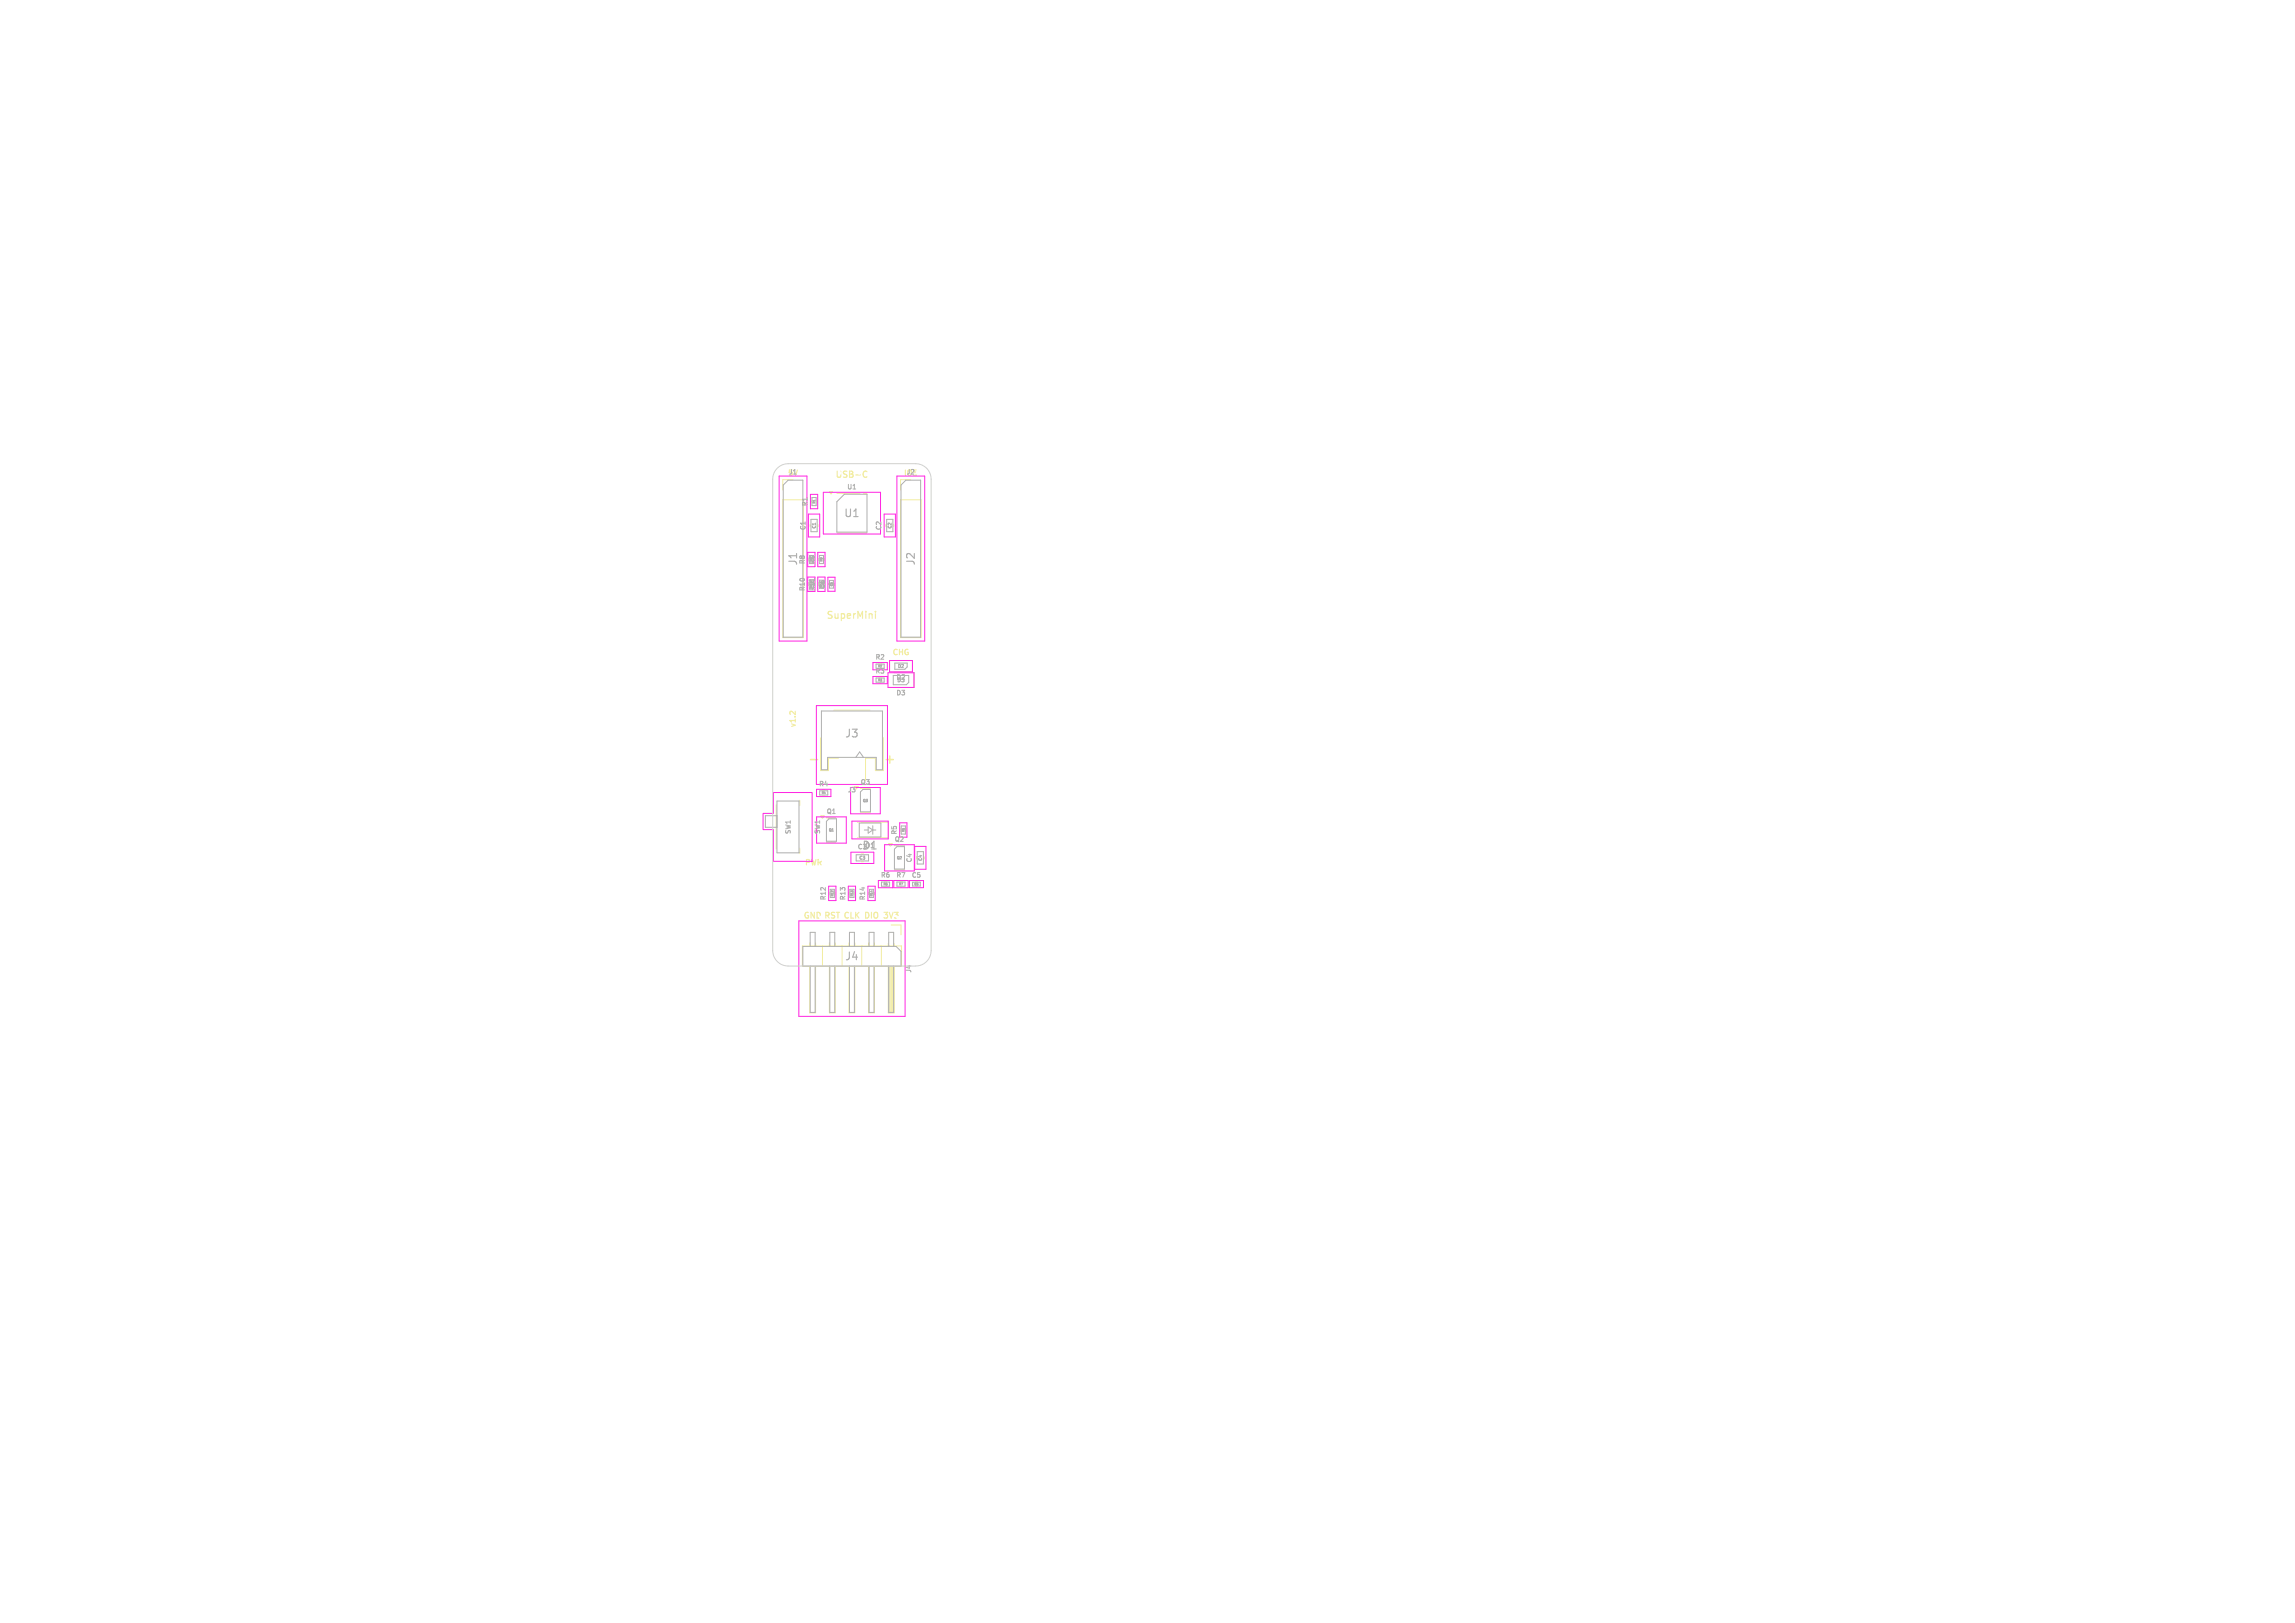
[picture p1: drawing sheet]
<svg xmlns="http://www.w3.org/2000/svg" width="297mm" height="210mm" viewBox="0 0 297 210" stroke-linecap="round" stroke-linejoin="round" font-family="sans-serif">
<defs><g id="words">
<text font-size="1.7" fill="#f2eda1" x="114.2" y="99.1">+</text>
<g font-size="1.4" fill="#afafaf">
<text x="109.1" y="67.1">U1</text>
<text x="103.4" y="73.3" transform="rotate(-90 103.4 73.3)">J1</text>
<text x="118.6" y="73.3" transform="rotate(-90 118.6 73.3)">J2</text>
<text x="109.3" y="95.6">J3</text>
<text x="111.5" y="110.1">D1</text>
<text x="109.3" y="124.5">J4</text>
</g>
<text font-size="1.3" fill="#f2eda1" x="106.9" y="80.3">SuperMini</text>
<text font-size="1.1" fill="#fff" x="108" y="62">USB-C</text>
<g font-size="1" fill="#f2eda1">
<text x="116.8" y="61.8">IO5</text>
<text x="115.4" y="85">CHG</text>
<text x="103.2" y="94.3" transform="rotate(-90 103.2 94.3)">v1.2</text>
<text x="104" y="112.2">PWR</text>
</g>
<text font-size="1" fill="#fff" x="103.9" y="119.1">GND RST CLK DIO 3V3</text>
<g font-size=".8" fill="#afafaf">
<text x="102" y="61.5">J1</text>
<text x="104.6" y="65.6" transform="rotate(-90 104.6 65.6)">R1</text>
<text x="109.6" y="63.4">U1</text>
<text x="117.3" y="61.5">J2</text>
<text x="104.4" y="68.7" transform="rotate(-90 104.4 68.7)">C1</text>
<text x="114.2" y="68.7" transform="rotate(-90 114.2 68.7)">C2</text>
<text x="104.3" y="76.6" transform="rotate(-90 104.3 76.6)">R10</text>
<text x="104.3" y="73.1" transform="rotate(-90 104.3 73.1)">R8</text>
<text x="105.6" y="76.6" transform="rotate(-90 105.6 76.6)">R11</text>
<text x="105.6" y="73.1" transform="rotate(-90 105.6 73.1)">R9</text>
<text x="106.9" y="76.3" transform="rotate(-90 106.9 76.3)">C6</text>
<text x="113.2" y="85.5">R2</text>
<text x="113.2" y="87.3">R3</text>
<text x="115.9" y="88.1">D2</text>
<text x="115.9" y="90.1">D3</text>
<text x="105.9" y="101.9">R4</text>
<text x="111.3" y="101.7">Q3</text>
<text x="102.4" y="108" transform="rotate(-90 102.4 108)">SW1</text>
<text x="106.9" y="105.4">Q1</text>
<text x="109.6" y="102.7">J3</text>
<text x="106.2" y="108" transform="rotate(-90 106.2 108)">SW1</text>
<text x="113.9" y="113.7">R6</text>
<text x="115.7" y="109.1">Q2</text>
<text x="115.9" y="113.7">R7</text>
<text x="116.2" y="108.1" transform="rotate(-90 116.2 108.1)">R5</text>
<text x="117.9" y="113.7">C5</text>
<text x="118.1" y="111.7" transform="rotate(-90 118.1 111.7)">C4</text>
<text x="107" y="116.6" transform="rotate(-90 107 116.6)">R12</text>
<text x="109.5" y="116.6" transform="rotate(-90 109.5 116.6)">R13</text>
<text x="112.1" y="116.6" transform="rotate(-90 112.1 116.6)">R14</text>
<text x="118.1" y="125.9" transform="rotate(-90 118.1 125.9)">J4</text>
</g>
<text font-size=".7" fill="#afafaf" x="116" y="88.4">D3</text>
<g font-size=".6" fill="#afafaf">
<text x="105.6" y="68.4" transform="rotate(-90 105.6 68.4)">C1</text>
<text x="115.4" y="68.4" transform="rotate(-90 115.4 68.4)">C2</text>
<text x="116.2" y="86.5">D2</text>
<text x="111.2" y="111.3">C3</text>
<text x="119.4" y="111.4" transform="rotate(-90 119.4 111.4)">C4</text>
</g>
<g font-size=".4" fill="#afafaf">
<text x="105.5" y="65.2" transform="rotate(-90 105.5 65.2)">R1</text>
<text x="106.5" y="72.7" transform="rotate(-90 106.5 72.7)">R9</text>
<text x="113.6" y="86.4">R2</text>
<text x="113.6" y="88.2">R3</text>
<text x="106.3" y="102.8">R4</text>
<text x="107.2" y="107.6">Q1</text>
<text x="111.6" y="103.8">Q3</text>
<text x="117.1" y="107.7" transform="rotate(-90 117.1 107.7)">R5</text>
<text x="116" y="111.2">Q2</text>
<text x="107.9" y="116" transform="rotate(-90 107.9 116)">R12</text>
<text x="110.4" y="116" transform="rotate(-90 110.4 116)">R13</text>
<text x="113" y="116" transform="rotate(-90 113 116)">R14</text>
<text x="114.3" y="114.6">R6</text>
<text x="116.3" y="114.6">R7</text>
</g>
<g font-size=".3" fill="#afafaf">
<text x="107.8" y="75.9" transform="rotate(-90 107.8 75.9)">C6</text>
<text x="118.3" y="114.6">C5</text>
</g>
</g></defs>
<path d="M103.2 60.8l-.2 .7M111.8 61.6l.2 .2 .2-.1M112.2 61h-.2l-.2 .1M112.8 79.5l.1 .5M113.3 79.1v.1M113.3 79.4v.6M102.9 92v.5l-.4-.4-.2-.1-.1 .2" fill="none" stroke="#f2eda1" stroke-width=".15"/>
<path d="M104.9 98.3h.9" fill="none" stroke="#f2eda1" stroke-width=".2"/>
<g fill="none" stroke="#f2eda1" stroke-width=".13">
<path d="M101.3 64.7h2.7v17.8h-2.7zM102.6 62.1h-1.3v1.3M104.6 72.2v.4M104.6 75.4v.4M104.8 67.9v.2M105 64.7v.4M105.7 64.7v.4M105.9 67.9v.2M105.9 72.2v.4M105.9 75.4v.4M106.7 72.2v.4M107.2 75.5v.2"/>
<path d="M108 75.5v.2M108.3 63.8h3.9M108.3 69h3.9M114.6 67.9v.2M115.7 67.9v.2M116.5 64.7h2.7v17.8h-2.7zM117.9 62.1h-1.4v1.3M106.2 95.5v4.2h1v-1.6h1.3M107.9 91.9h4.7M113.7 85.8h.4M113.7 87.6h.4M113.7 88.4h.4"/>
<path d="M114.3 95.5v4.2h-1v-1.6h-1.3v2.9M115.6 87h2.7v2h-2.7M115.8 85.5h2.3v1.4h-2.3M100.4 104.1v5.7M103.5 103.5v.7M103.5 109.8v.7M106.4 102.2h.4M106.4 103h.4M107 105.8h1.2M107 109h1.2M107.3 115.4v.4M108.1 115.4v.4"/>
<path d="M109.9 115.4v.4M110.6 115.4v.4M110.9 106.4h4.1v2h-4.1M111.4 102h1.3M111.4 105.2h1.3M111.5 111.5h.2M112.4 115.4v.4M113.2 115.4v.4M114.4 114h.4M114.4 114.8h.4M115.3 119.7h1.3v1.3M115.8 109.4h1.3"/>
<path d="M115.8 112.6h1.3M116.4 114h.4M116.4 114.8h.4M116.5 107.2v.4M117.3 107.2v.4M118.5 114h.2M118.5 114.8h.2M118.6 110.9v.2M119.6 110.9v.2M103.8 122.4h12.9v2.7h-12.9zM104.8 125.1v6h.7v-6M104.8 122v.4"/>
<path d="M105.5 122v.4M106.4 122.4v2.7M107.3 125.1v6h.8v-6M107.3 122v.4M108.1 122v.4M109 122.4v2.7M109.9 125.1v6h.7v-6M109.9 122v.4M110.6 122v.4M111.5 122.4v2.7M112.4 125.1v6h.8v-6M112.4 122v.4"/>
<path d="M113.2 122v.4M114.1 122.4v2.7M114.9 125.1v6h.8v-6M114.9 122.1v.3M115.1 125.1v6M115.2 125.1v6M115.3 125.1v6M115.4 125.1v6M115.5 125.1v6M115.7 125.1v6M115.7 122.1v.3"/>
</g>
<g fill="#f2eda1" stroke="#f2eda1" stroke-width=".13">
<path d="M106.2 105.6h.5l-.3 .3z"/>
<path d="M110.6 101.8h.5l-.3 .3z"/>
<path d="M107.3 63.6h.5l-.3 .3z"/>
<path d="M115 109.2h.5l-.3 .3z"/>
</g>
<g fill="#fff" stroke="#fff" stroke-width=".13">
<circle cx="113.6" cy="69.7" r=".2"/>
<circle cx="111.5" cy="63.7" r=".2"/>
<circle cx="117.5" cy="110.1" r=".2"/>
<circle cx="109.6" cy="65.5" r=".15"/>
<circle cx="101.2" cy="121.2" r=".15"/>
<circle cx="116.2" cy="118.7" r=".15"/>
<circle cx="101.2" cy="113.7" r=".15"/>
<circle cx="116.2" cy="116.2" r=".15"/>
<circle cx="116.2" cy="98.7" r=".15"/>
<circle cx="116.2" cy="61.2" r=".15"/>
<circle cx="118.7" cy="121.2" r=".15"/>
<circle cx="118.7" cy="118.7" r=".15"/>
<circle cx="108.7" cy="113.7" r=".15"/>
<circle cx="113.7" cy="91.2" r=".15"/>
<circle cx="111.2" cy="113.7" r=".15"/>
<circle cx="108.7" cy="86.2" r=".15"/>
<circle cx="111.2" cy="71.2" r=".15"/>
<circle cx="111.2" cy="76.2" r=".15"/>
<circle cx="108.7" cy="73.7" r=".15"/>
<circle cx="106.2" cy="61.2" r=".15"/>
<circle cx="106.2" cy="116.2" r=".15"/>
<circle cx="116.2" cy="96.2" r=".15"/>
<circle cx="106.2" cy="111.2" r=".15"/>
<circle cx="116.2" cy="101.2" r=".15"/>
<circle cx="111.2" cy="106.2" r=".15"/>
<circle cx="105.3" cy="105.6" r=".2"/>
<circle cx="108.7" cy="71.2" r=".15"/>
<circle cx="113.7" cy="63.7" r=".15"/>
<circle cx="111.2" cy="91.2" r=".15"/>
<circle cx="116.2" cy="93.7" r=".15"/>
<circle cx="110.9" cy="65.5" r=".15"/>
<circle cx="108.7" cy="111.2" r=".15"/>
<circle cx="116.2" cy="106.2" r=".15"/>
<circle cx="103.7" cy="101.2" r=".15"/>
<circle cx="111.2" cy="88.7" r=".15"/>
<circle cx="118.7" cy="123.7" r=".15"/>
<circle cx="113.7" cy="111.2" r=".15"/>
<circle cx="108.7" cy="91.2" r=".15"/>
<circle cx="113.7" cy="108.7" r=".15"/>
<circle cx="118.7" cy="116.2" r=".15"/>
<circle cx="113.7" cy="61.2" r=".15"/>
<circle cx="101.2" cy="118.7" r=".15"/>
<circle cx="118.7" cy="61.2" r=".15"/>
<circle cx="103.7" cy="61.2" r=".15"/>
<circle cx="101.2" cy="61.2" r=".15"/>
<circle cx="111.2" cy="86.2" r=".15"/>
<circle cx="103.7" cy="98.7" r=".15"/>
<circle cx="106.2" cy="113.7" r=".15"/>
<circle cx="108.7" cy="103.7" r=".15"/>
<circle cx="106.2" cy="73.7" r=".15"/>
<circle cx="106.2" cy="71.2" r=".15"/>
<circle cx="108.7" cy="88.7" r=".15"/>
<circle cx="101.2" cy="116.2" r=".15"/>
<circle cx="116.2" cy="91.2" r=".15"/>
<circle cx="116.2" cy="103.7" r=".15"/>
<circle cx="101.2" cy="123.7" r=".15"/>
<circle cx="115.5" cy="111" r=".2"/>
<circle cx="114.8" cy="115.5" r=".15"/>
<circle cx="102.2" cy="103.6" r=".15"/>
<circle cx="107.1" cy="116.7" r=".15"/>
<circle cx="106.4" cy="107.4" r=".2"/>
<circle cx="106.1" cy="104.4" r=".2"/>
<circle cx="117" cy="83.3" r=".15"/>
<circle cx="114.2" cy="66.7" r=".15"/>
<circle cx="102.6" cy="63.4" r=".5"/>
<circle cx="102.6" cy="65.9" r=".5"/>
<circle cx="102.6" cy="68.5" r=".5"/>
<circle cx="102.6" cy="71" r=".5"/>
<circle cx="102.6" cy="73.6" r=".5"/>
<circle cx="102.6" cy="76.1" r=".5"/>
<circle cx="102.6" cy="78.6" r=".5"/>
<circle cx="102.6" cy="81.2" r=".5"/>
<circle cx="115.3" cy="121" r=".5"/>
<circle cx="112.8" cy="121" r=".5"/>
<circle cx="110.3" cy="121" r=".5"/>
<circle cx="107.7" cy="121" r=".5"/>
<circle cx="105.2" cy="121" r=".5"/>
<circle cx="101.9" cy="105.5" r=".45"/>
<circle cx="101.9" cy="108.5" r=".45"/>
<circle cx="117.9" cy="63.4" r=".5"/>
<circle cx="117.9" cy="65.9" r=".5"/>
<circle cx="117.9" cy="68.5" r=".5"/>
<circle cx="117.9" cy="71" r=".5"/>
<circle cx="117.9" cy="73.6" r=".5"/>
<circle cx="117.9" cy="76.1" r=".5"/>
<circle cx="117.9" cy="78.6" r=".5"/>
<circle cx="117.9" cy="81.2" r=".5"/>
</g>
<g fill="none" stroke="#ff26e2" stroke-width=".13">
<path d="M100.8 61.6h3.6v21.4h-3.6zM104.5 74.7h1v1.8h-1zM104.5 71.5h1v1.8h-1zM104.6 66.5h1.5v3h-1.5zM104.9 64h.9v1.8h-.9zM105.8 74.7h1v1.8h-1zM105.8 71.5h1v1.8h-1zM106.5 63.7h7.4v5.4h-7.4zM107.1 74.7h1v1.8h-1zM114.4 66.5h1.5v3h-1.5zM116.1 61.6h3.6v21.4h-3.6zM105.7 91.3h9.1v10.2h-9.1z"/>
<path d="M113 85.7h1.8v1h-1.8zM113 87.5h1.8v1h-1.8zM114.9 87.1h3.4v1.9h-3.4zM115.1 85.5h3v1.4h-3zM100.1 102.5h5v9h-5v-4.1h-1.3v-2.2h1.3zM103.4 119.2h13.7v12.3h-13.7zM105.7 102.1h1.8v1h-1.8zM105.7 105.7h3.8v3.4h-3.8zM107.2 114.7h1v1.8h-1zM109.8 114.7h.9v1.8h-.9zM110.1 101.9h3.8v3.4h-3.8zM110.1 110.3h3v1.4h-3z"/>
<path d="M110.2 106.2h4.7v2.3h-4.7zM112.3 114.7h1v1.8h-1zM113.7 113.9h1.8v1h-1.8zM114.5 109.3h3.8v3.4h-3.8zM115.7 113.9h1.8v1h-1.8zM116.4 106.5h1v1.8h-1zM117.7 113.9h1.8v1h-1.8zM118.4 109.5h1.4v3h-1.4z"/>
</g>
<g fill="none" stroke="#afafaf" stroke-width=".13">
<path d="M101.4 62.8l.6-.7h1.9v20.3h-2.5zM105 67.2h.8v1.6h-.8zM105.1 64.4h.5v1h-.5zM105.4 74.8v.4M106 71.9h.6v1h-.6zM107.4 75.1h.4v1h-.4zM108.3 64.9l1-.9h2.9v4.9h-3.9zM114.8 67.2h.7v1.6h-.7zM116.6 62.8l.6-.7h1.9v20.3h-2.5zM106.3 92h7.9v7.6h-.8v-1.6h-6.3v1.6h-.8zM110.8 98l.4-.7 .6 .7M113.4 86.5v-.6h1v.6"/>
<path d="M113.4 87.7h1v.6h-1zM115.6 87.4h2v.9l-.3 .3h-1.7zM115.8 85.8h1.6v.5l-.3 .3h-1.3zM100.5 103.7h2.9v6.7h-2.9zM100.5 105.5h-1.4v1.6h1.4M106.1 102.3h1v.6h-1zM107 106.3l.3-.3h.9v2.8h-1.2zM107.4 115.1h.6v1h-.6zM110 115.1h.5v1h-.5zM110.8 110.6h1.6v.8h-1.6zM111.2 106.5h2.8v1.8h-2.8zM111.7 102.1h1v3h-1.3v-2.6z"/>
<path d="M111.8 107.4h.6M112.4 107l.5 .4-.5 .4zM112.5 115.1h.6v1h-.6zM112.9 107.4h.5M112.9 106.8v1.2M114.1 114.1h1v.6h-1zM116.1 114.1h1v.6h-1zM116.1 109.5h1v3h-1.3v-2.6zM116.6 106.9h.6v1h-.6zM118.1 114.1h1v.6h-1zM118.7 110.2h.8v1.6h-.8zM103.9 122.5h12.1l.6 .6v1.9h-12.7z"/>
<path d="M104.8 122.5v-1.9h.7v1.9M104.8 125v6h.7v-6M107.4 122.5v-1.9h.6v1.9M107.4 125v6h.6v-6M109.9 122.5v-1.9h.7v1.9M109.9 125v6h.7v-6M112.5 122.5v-1.9h.6v1.9M112.5 125v6h.6v-6M115 122.5v-1.9h.7v1.9M115 125v6h.7v-6"/>
</g>
<path d="M100.5 60.7l.7-.5 .8-.2h16.5a2 2 0 0 1 2 2v61a2 2 0 0 1-2 2h-16.5a2 2 0 0 1-2-2v-61l.2-.8z" fill="none" stroke="#d0d2cd" stroke-width=".13"/>
<use href="#words"/>
</svg>
